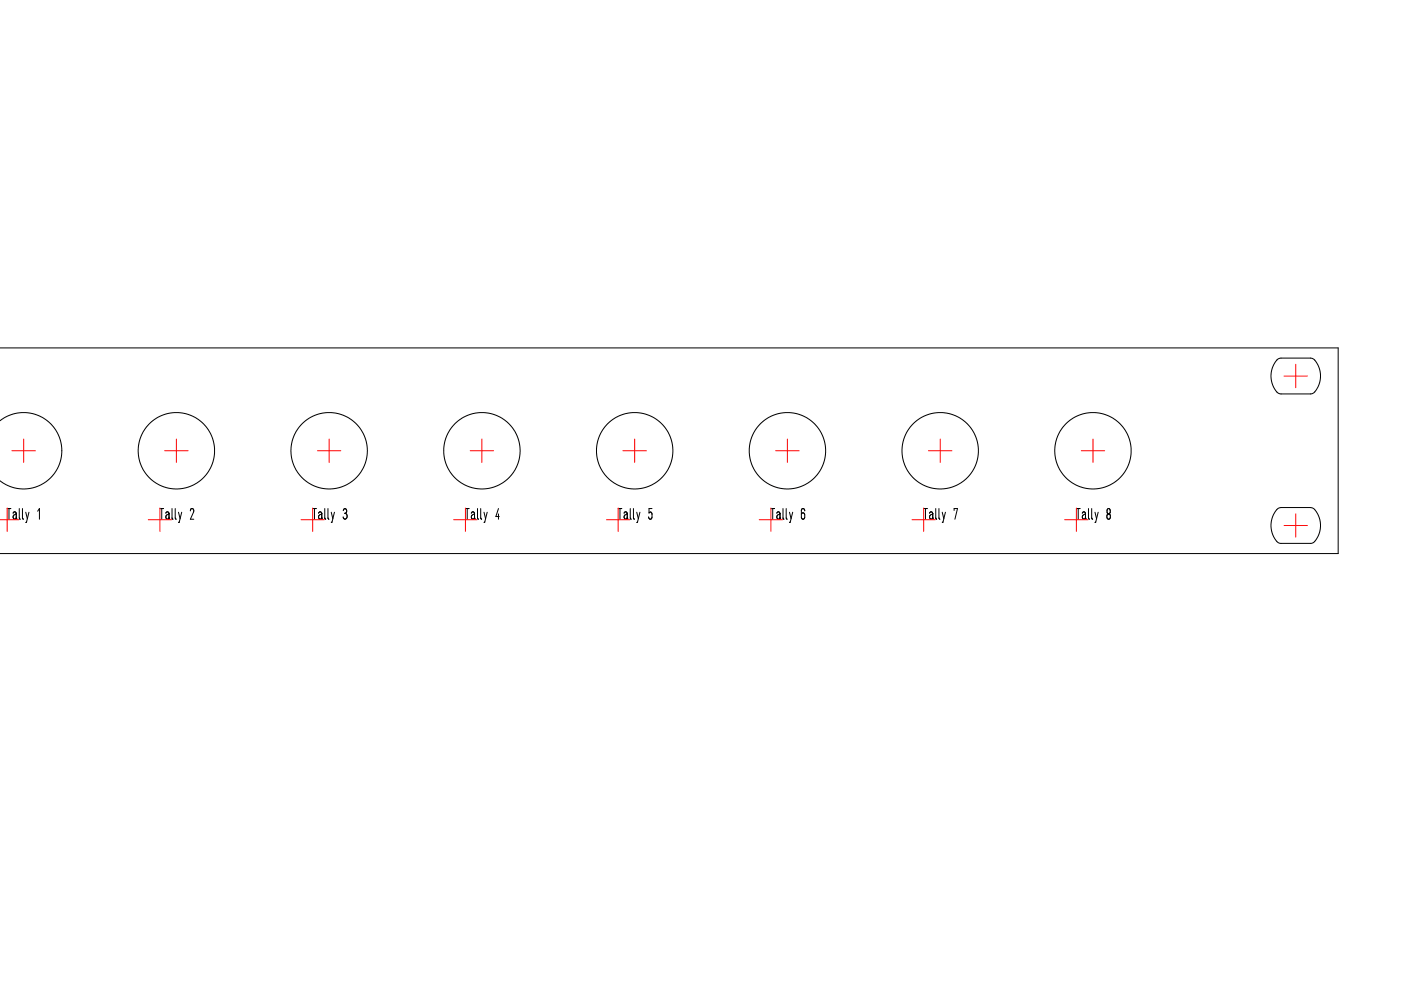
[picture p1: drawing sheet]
<svg xmlns="http://www.w3.org/2000/svg" width="297mm" height="210mm" viewBox="0 0 297 210" stroke-linecap="round" stroke-linejoin="round" font-family="sans-serif">
<g fill="none" stroke="#000" stroke-width=".21">
<path d="M-.1 73.8h283.8v43.6h-283.8M270.7 76.3l.8-.4h6.4l.7 .3 1 1.5 .4 1.7-.2 1.8-1 1.8-.8 .5h-6.5l-.7-.3-1-1.5-.3-1.7 .3-2zM0 89.2l1.8-1.1 1.9-.5 2.3-.1 2.2 .6 1.8 1.1 1.6 1.6 1 1.9 .5 2.4-.2 2.3-.7 1.9-1.3 1.8-1 .9-1.2 .8-2.1 .7-2.2 .2-2.2-.5-2.2-1.3M1.5 107.8h.8M1.9 107.8v2.3M2.8 108.8a.34 .34 0 0 1 .3-.3 .34 .34 0 0 1 .4 .3v1a.4 .4 0 0 1-.7 .1 .4 .4 0 0 1 .1-.6l.6-.4M3.5 109.7l.1 .4M4.1 107.8v2l.2 .3M4.8 107.8v2l.2 .3M5.5 108.6l.3 1.4M6.1 108.6l-.5 2.1-.1 .1M8 108.4l.4-.6v2.3"/>
<path d="M33.9 107.8h.8M34.3 107.8v2.3M35.2 108.8a.34 .34 0 0 1 .3-.3 .34 .34 0 0 1 .3 .3v1a.4 .4 0 0 1-.6 .1 .4 .4 0 0 1 0-.6l.6-.4M35.8 109.7l.2 .4M36.5 107.8v2l.2 .3M37.1 107.8v2l.3 .3M37.8 108.6l.4 1.4M38.5 108.6l-.5 2.1-.2 .1M40.4 108.3a.39 .39 0 0 1 .3-.5 .39 .39 0 0 1 .4 .6l-.7 1.7h.7M66.3 107.8h.8M66.7 107.8v2.3M67.5 108.8a.34 .34 0 0 1 .4-.3 .34 .34 0 0 1 .3 .3v1a.4 .4 0 0 1-.6 .1 .4 .4 0 0 1 0-.6l.6-.4"/>
<path d="M68.2 109.7l.2 .4M68.9 107.8v2l.2 .3M69.5 107.8v2l.2 .3M70.2 108.6l.4 1.4M70.9 108.6l-.5 2.1-.2 .1M72.8 108.3a.37 .37 0 0 1 .4-.5 .37 .37 0 0 1 .3 .5l-.1 .4-.2 .1M73.1 108.8a.59 .59 0 0 1 .5 .7 .59 .59 0 0 1-.6 .5l-.3-.4M98.7 107.8h.7M99.1 107.8v2.3M99.9 108.8a.34 .34 0 0 1 .4-.3 .34 .34 0 0 1 .3 .3v1a.4 .4 0 0 1-.6 .1 .4 .4 0 0 1 0-.6l.6-.4M100.6 109.7l.2 .4M101.2 107.8v2l.3 .3"/>
<path d="M101.9 107.8v2l.2 .3M102.6 108.6l.4 1.4M103.3 108.6l-.5 2.1-.2 .1M105.7 107.8l-.6 1.7h.8M105.7 109v1.1M131.1 107.8h.7M131.4 107.8v2.3M132.3 108.8a.34 .34 0 0 1 .4-.3 .34 .34 0 0 1 .3 .3v1a.4 .4 0 0 1-.6 .1 .4 .4 0 0 1 0-.6l.6-.4M133 109.7l.2 .4M133.6 107.8v2l.2 .3M134.3 107.8v2l.2 .3M135 108.6l.3 1.4"/>
<path d="M135.7 108.6l-.5 2.1-.2 .1M138.2 107.8h-.6v1a.3 .3 0 0 1 .2-.2 .3 .3 0 0 1 .3 .1l.1 1a.35 .35 0 0 1-.4 .4 .35 .35 0 0 1-.3-.4v-.1M163.4 107.8h.8M163.8 107.8v2.3M164.7 108.8a.34 .34 0 0 1 .3-.3 .34 .34 0 0 1 .4 .3v1a.4 .4 0 0 1-.6 .1 .4 .4 0 0 1 0-.6l.6-.4M165.4 109.7l.1 .4M166 107.8v2l.2 .3M166.7 107.8v2l.2 .3M167.4 108.6l.3 1.4M168.1 108.6l-.5 2.1-.2 .1M170.6 108.3a.37 .37 0 0 0-.3-.5 .37 .37 0 0 0-.4 .4v1.5a.36 .36 0 0 0 .4 .4 .36 .36 0 0 0 .3-.5v-.4a.37 .37 0 0 0-.3-.5 .37 .37 0 0 0-.4 .3M195.8 107.8h.8"/>
<path d="M196.2 107.8v2.3M197.1 108.8a.34 .34 0 0 1 .3-.3 .34 .34 0 0 1 .4 .3v1a.4 .4 0 0 1-.7 .1 .4 .4 0 0 1 .1-.6l.6-.4M197.8 109.7l.1 .4M198.4 107.8v2l.2 .3M199.1 107.8v2l.2 .3M199.8 108.6l.3 1.4M200.4 108.6l-.5 2.1-.1 .1M202.3 108.2v-.4h.7l-.5 2.3M228.2 107.8h.8M228.6 107.8v2.3M229.5 108.8a.34 .34 0 0 1 .3-.3 .34 .34 0 0 1 .3 .3v.9M230.1 108.9l-.6 .6a.38 .38 0 0 0 .1 .5 .38 .38 0 0 0 .5-.1v-.2"/>
<path d="M230.1 109.7l.2 .4M230.8 107.8v2l.2 .3M231.5 107.8v2l.2 .3M232.2 108.6l.3 1.4M232.8 108.6l-.5 2.1-.1 .1M234.8 109a.36 .36 0 0 1 .6 .3v.4a.42 .42 0 0 1-.6 .3 .42 .42 0 0 1-.1-.7zM234.9 107.9a.37 .37 0 0 1 .5 .4v.3a.34 .34 0 0 1-.3 .4 .34 .34 0 0 1-.4-.4v-.5zM270.7 108l.9-.4h6.3l.7 .3 1 1.5 .4 1.7-.1 1.1-.3 1.1-.9 1.6-.7 .3h-6.6l-.6-.3-1-1.6-.3-1.6 .3-2z"/>
<circle cx="37.4" cy="95.6" r="8.1"/>
<circle cx="69.8" cy="95.6" r="8.1"/>
<circle cx="102.2" cy="95.6" r="8.1"/>
<circle cx="134.6" cy="95.6" r="8.1"/>
<circle cx="167" cy="95.6" r="8.1"/>
<circle cx="199.3" cy="95.6" r="8.1"/>
<circle cx="231.7" cy="95.6" r="8.1"/>
</g>
<g fill="none" stroke="#f00" stroke-width=".21">
<path d="M272.2 79.7h5M274.7 77.2v5M2.5 95.6h5M5 93.1v4.9M34.9 95.6h5M37.4 93.1v4.9M67.3 95.6h5M69.8 93.1v4.9M99.7 95.6h4.9M102.2 93.1v4.9M132.1 95.6h4.9M134.6 93.1v4.9"/>
<path d="M164.5 95.6h4.9M166.9 93.1v4.9M196.8 95.6h5M199.3 93.1v4.9M229.3 95.6h4.9M231.7 93.1v4.9M-.1 110.2h4.1M1.5 107.7v5M31.4 110.2h5M33.9 107.7v5M63.8 110.2h5M66.3 107.7v5"/>
<path d="M96.2 110.2h5M98.7 107.7v5M128.6 110.2h4.9M131.1 107.7v5M161 110.2h4.9M163.4 107.7v5M193.4 110.2h4.9M195.8 107.7v5M225.7 110.2h5M228.2 107.7v5M272.2 111.4h5M274.7 108.9v5"/>
</g>
</svg>
